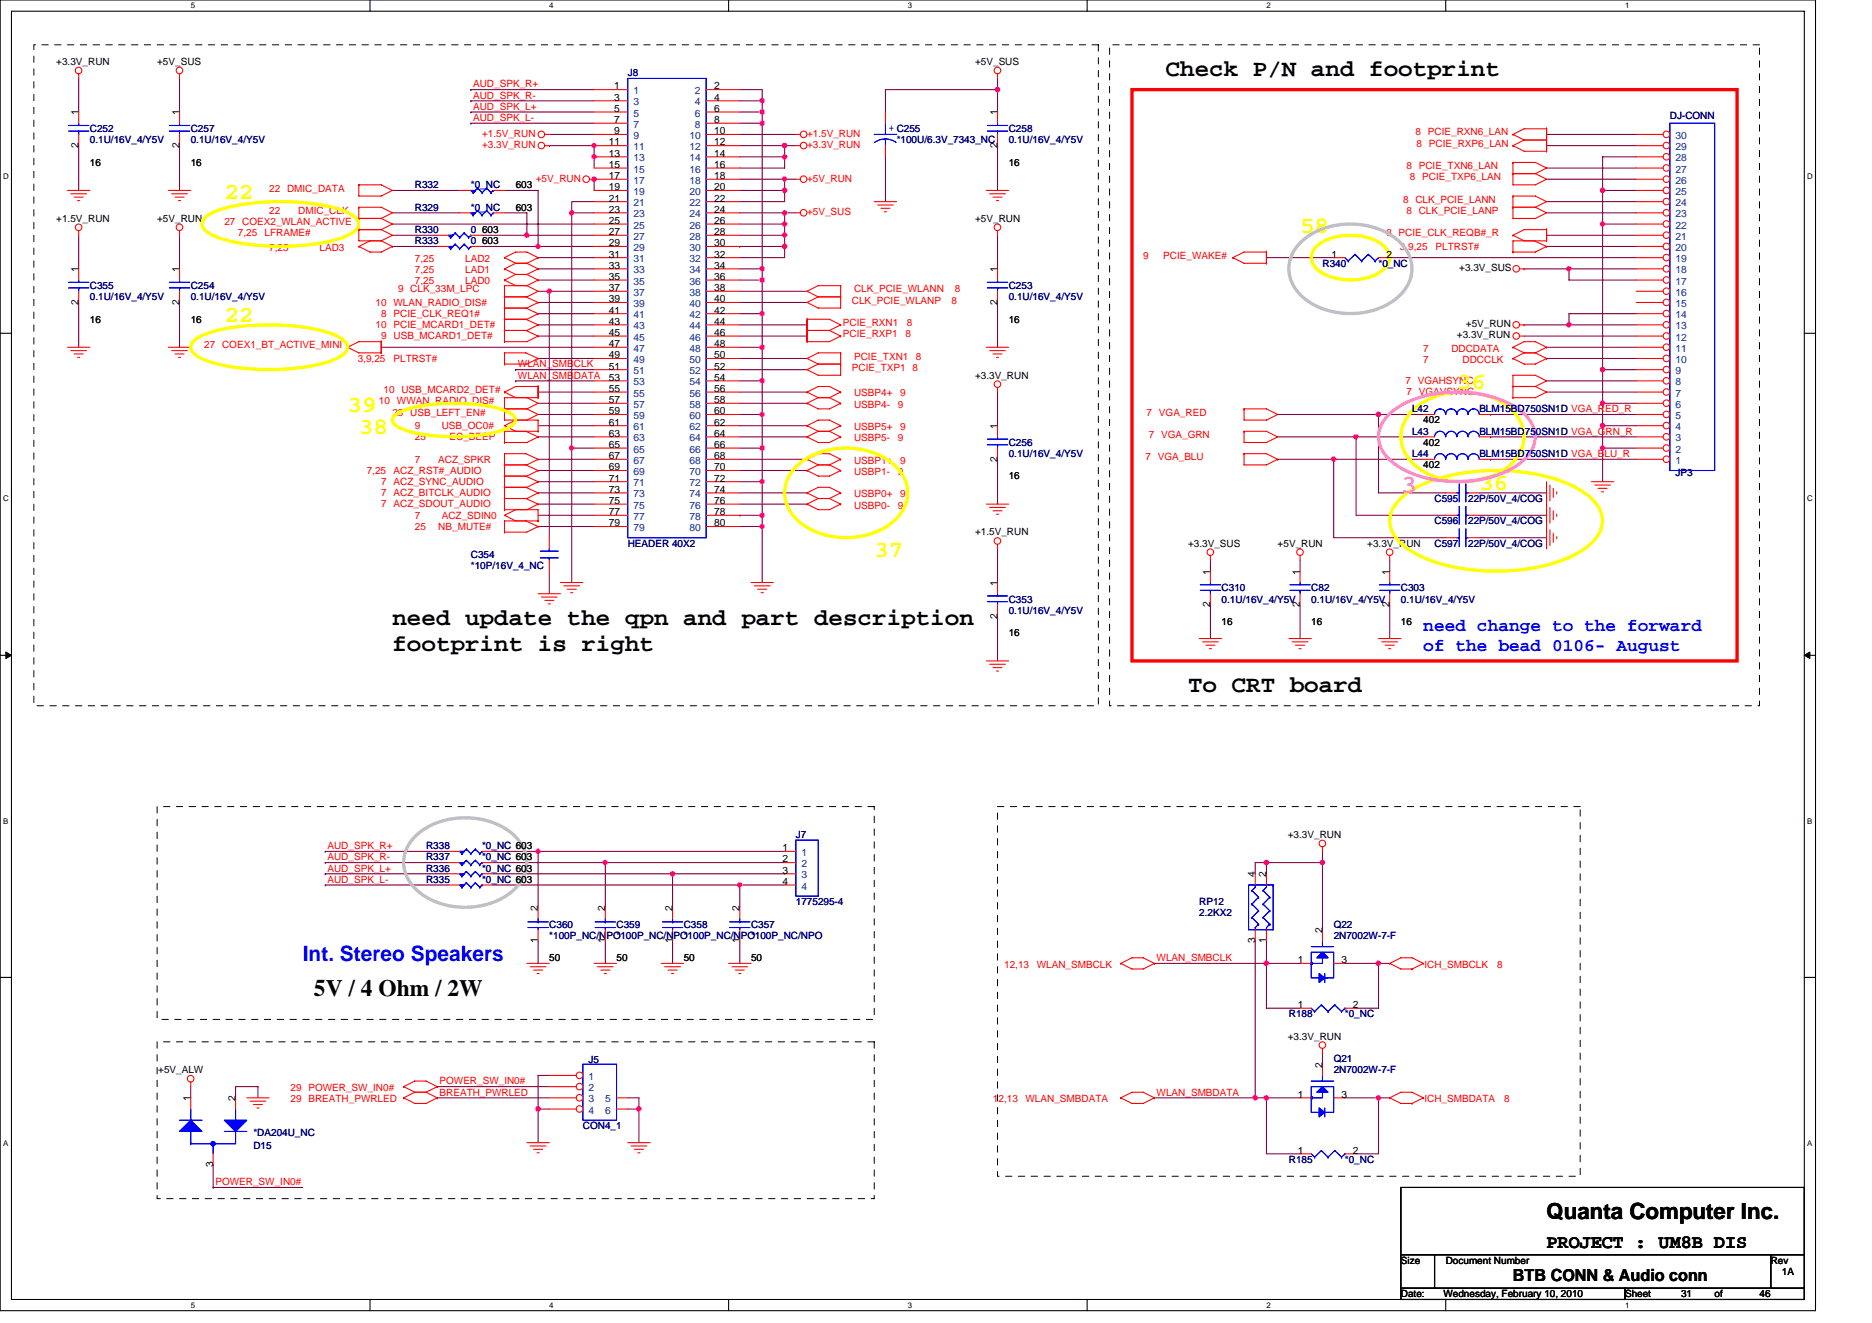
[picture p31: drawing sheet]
<svg xmlns="http://www.w3.org/2000/svg" width="297mm" height="210mm" viewBox="0 0 297 210" stroke-linecap="round" stroke-linejoin="round" font-family="sans-serif">
<defs><g id="words">
<text font-size="4.3" fill="#ff80ff" x="222.3" y="78.2">3</text>
<g font-size="3.7">
<text x="185" y="12">Check P/N and footprint</text>
<text x="62.3" y="99.1">need update the qpn and part description</text>
<text x="62.3" y="103.4">footprint is right</text>
<text x="188.5" y="109.8">To CRT board</text>
<text x="49.8" y="158.1">5V / 4 Ohm / 2W</text>
</g>
<g font-size="3.7" fill="#ff0">
<text x="35.6" y="31.6">22</text>
<text x="206.3" y="36.9">58</text>
<text x="35.6" y="51.1">22</text>
<text x="55.2" y="65.4">39</text>
<text x="231.2" y="61.8">36</text>
<text x="56.9" y="68.9">38</text>
<text x="234.7" y="77.8">36</text>
<text x="138.7" y="88.5">37</text>
</g>
<text font-size="3.5" x="245.4" y="193.5">Quanta Computer Inc.</text>
<text font-size="3.4" fill="#00f" x="48" y="152.5">Int. Stereo Speakers</text>
<text font-size="3" x="245.4" y="198.1">PROJECT : UM8B DIS</text>
<g font-size="2.8" fill="#00f">
<text x="225.8" y="100.1">need change to the forward</text>
<text x="225.8" y="103.3">of the bead 0106- August</text>
</g>
<text font-size="2.6" x="240.1" y="203.4">BTB CONN &amp; Audio conn</text>
<g font-size="1.6">
<text x="8.9" y="10.3">+3.3V_RUN</text>
<text x="24.9" y="10.3">+5V_SUS</text>
<text x="154.7" y="10.3">+5V_SUS</text>
<text x="97.5" y="14.2">1</text>
<text x="97.5" y="16">3</text>
<text x="97.5" y="17.8">5</text>
<text x="113.3" y="14.2">2</text>
<text x="113.3" y="16">4</text>
<text x="113.3" y="17.8">6</text>
<text x="12.5" y="23.5" transform="rotate(-90 12.5 23.5)">2</text>
<text x="12.5" y="18.3" transform="rotate(-90 12.5 18.3)">1</text>
<text x="28.5" y="23.5" transform="rotate(-90 28.5 23.5)">2</text>
<text x="28.5" y="18.3" transform="rotate(-90 28.5 18.3)">1</text>
<text x="96.6" y="23.1">11</text>
<text x="97.5" y="19.5">7</text>
<text x="97.5" y="21.3">9</text>
<text x="113.3" y="19.5">8</text>
<text x="113.3" y="21.3">10</text>
<text x="113.3" y="23.1">12</text>
<text x="158.3" y="23.5" transform="rotate(-90 158.3 23.5)">2</text>
<text x="158.3" y="18.3" transform="rotate(-90 158.3 18.3)">1</text>
<text x="14.3" y="26.3">16</text>
<text x="30.3" y="26.3">16</text>
<text x="81.8" y="29.9">603</text>
<text x="96.6" y="24.9">13</text>
<text x="96.6" y="26.6">15</text>
<text x="96.6" y="28.4">17</text>
<text x="113.3" y="24.9">14</text>
<text x="113.3" y="26.6">16</text>
<text x="113.3" y="28.4">18</text>
<text x="160.1" y="26.3">16</text>
<text x="8.9" y="35.2">+1.5V_RUN</text>
<text x="24.9" y="35.2">+5V_RUN</text>
<text x="81.8" y="33.4">603</text>
<text x="96.6" y="30.2">19</text>
<text x="96.6" y="32">21</text>
<text x="96.6" y="33.8">23</text>
<text x="96.6" y="35.5">25</text>
<text x="113.3" y="30.2">20</text>
<text x="113.3" y="32">22</text>
<text x="113.3" y="33.8">24</text>
<text x="113.3" y="35.5">26</text>
<text x="154.7" y="35.2">+5V_RUN</text>
<text x="76.5" y="37">603</text>
<text x="76.5" y="38.8">603</text>
<text x="96.6" y="37.3">27</text>
<text x="96.6" y="39.1">29</text>
<text x="96.6" y="40.9">31</text>
<text x="113.3" y="37.3">28</text>
<text x="113.3" y="39.1">30</text>
<text x="113.3" y="40.9">32</text>
<text x="211.3" y="40.9">1</text>
<text x="220" y="40.9">2</text>
<text x="12.5" y="43.2" transform="rotate(-90 12.5 43.2)">1</text>
<text x="28.5" y="43.2" transform="rotate(-90 28.5 43.2)">1</text>
<text x="96.6" y="42.7">33</text>
<text x="96.6" y="44.4">35</text>
<text x="96.6" y="46.2">37</text>
<text x="96.6" y="48">39</text>
<text x="113.3" y="42.7">34</text>
<text x="113.3" y="44.4">36</text>
<text x="113.3" y="46.2">38</text>
<text x="113.3" y="48">40</text>
<text x="158.3" y="43.2" transform="rotate(-90 158.3 43.2)">1</text>
<text x="231.5" y="43">+3.3V_SUS</text>
<text x="12.5" y="48.4" transform="rotate(-90 12.5 48.4)">2</text>
<text x="14.3" y="51.2">16</text>
<text x="28.5" y="48.4" transform="rotate(-90 28.5 48.4)">2</text>
<text x="30.3" y="51.2">16</text>
<text x="96.6" y="49.8">41</text>
<text x="96.6" y="51.5">43</text>
<text x="96.6" y="53.3">45</text>
<text x="113.3" y="49.8">42</text>
<text x="113.3" y="51.5">44</text>
<text x="113.3" y="53.3">46</text>
<text x="158.3" y="48.4" transform="rotate(-90 158.3 48.4)">2</text>
<text x="160.1" y="51.2">16</text>
<text x="231.2" y="53.7">+3.3V_RUN</text>
<text x="232.6" y="51.9">+5V_RUN</text>
<text x="96.6" y="55.1">47</text>
<text x="96.6" y="56.9">49</text>
<text x="96.6" y="58.7">51</text>
<text x="113.3" y="55.1">48</text>
<text x="113.3" y="56.9">50</text>
<text x="113.3" y="58.7">52</text>
<text x="96.6" y="60.4">53</text>
<text x="96.6" y="62.2">55</text>
<text x="96.6" y="64">57</text>
<text x="96.6" y="65.8">59</text>
<text x="113.3" y="60.4">54</text>
<text x="113.3" y="62.2">56</text>
<text x="113.3" y="64">58</text>
<text x="113.3" y="65.8">60</text>
<text x="154.7" y="60.1">+3.3V_RUN</text>
<text x="96.6" y="67.5">61</text>
<text x="96.6" y="69.3">63</text>
<text x="96.6" y="71.1">65</text>
<text x="113.3" y="67.5">62</text>
<text x="113.3" y="69.3">64</text>
<text x="113.3" y="71.1">66</text>
<text x="158.3" y="68.1" transform="rotate(-90 158.3 68.1)">1</text>
<text x="225.8" y="70.8">402</text>
<text x="225.8" y="67.2">402</text>
<text x="96.6" y="72.9">67</text>
<text x="96.6" y="74.7">69</text>
<text x="96.6" y="76.4">71</text>
<text x="113.3" y="72.9">68</text>
<text x="113.3" y="74.7">70</text>
<text x="113.3" y="76.4">72</text>
<text x="158.3" y="73.3" transform="rotate(-90 158.3 73.3)">2</text>
<text x="160.1" y="76.1">16</text>
<text x="225.8" y="74.3">402</text>
<text x="96.6" y="78.2">73</text>
<text x="96.6" y="80">75</text>
<text x="96.6" y="81.8">77</text>
<text x="96.6" y="83.5">79</text>
<text x="113.3" y="78.2">74</text>
<text x="113.3" y="80">76</text>
<text x="113.3" y="81.8">78</text>
<text x="113.3" y="83.5">80</text>
<text x="154.7" y="85">+1.5V_RUN</text>
<text x="188.5" y="86.8">+3.3V_SUS</text>
<text x="202.7" y="86.8">+5V_RUN</text>
<text x="217" y="86.8">+3.3V_RUN</text>
<text x="158.3" y="93" transform="rotate(-90 158.3 93)">1</text>
<text x="192" y="91.2" transform="rotate(-90 192 91.2)">1</text>
<text x="206.3" y="91.2" transform="rotate(-90 206.3 91.2)">1</text>
<text x="220.5" y="91.2" transform="rotate(-90 220.5 91.2)">1</text>
<text x="158.3" y="98.2" transform="rotate(-90 158.3 98.2)">2</text>
<text x="160.1" y="101">16</text>
<text x="192" y="96.4" transform="rotate(-90 192 96.4)">2</text>
<text x="193.8" y="99.2">16</text>
<text x="206.3" y="96.4" transform="rotate(-90 206.3 96.4)">2</text>
<text x="208.1" y="99.2">16</text>
<text x="220.5" y="96.4" transform="rotate(-90 220.5 96.4)">2</text>
<text x="222.3" y="99.2">16</text>
<text x="124.1" y="135.1">1</text>
<text x="124.1" y="136.9">2</text>
<text x="204.3" y="133">+3.3V_RUN</text>
<text x="124.1" y="138.7">3</text>
<text x="124.1" y="140.4">4</text>
<text x="199.2" y="139.2" transform="rotate(-90 199.2 139.2)">4</text>
<text x="200.9" y="139.2" transform="rotate(-90 200.9 139.2)">2</text>
<text x="85.4" y="149.7" transform="rotate(-90 85.4 149.7)">1</text>
<text x="85.4" y="144.5" transform="rotate(-90 85.4 144.5)">2</text>
<text x="96" y="149.7" transform="rotate(-90 96 149.7)">1</text>
<text x="96" y="144.5" transform="rotate(-90 96 144.5)">2</text>
<text x="106.7" y="149.7" transform="rotate(-90 106.7 149.7)">1</text>
<text x="106.7" y="144.5" transform="rotate(-90 106.7 144.5)">2</text>
<text x="117.4" y="149.7" transform="rotate(-90 117.4 149.7)">1</text>
<text x="117.4" y="144.5" transform="rotate(-90 117.4 144.5)">2</text>
<text x="199.2" y="149.7" transform="rotate(-90 199.2 149.7)">3</text>
<text x="200.9" y="149.7" transform="rotate(-90 200.9 149.7)">1</text>
<text x="209.8" y="148.1" transform="rotate(-90 209.8 148.1)">2</text>
<text x="87.2" y="152.5">50</text>
<text x="97.8" y="152.5">50</text>
<text x="108.5" y="152.5">50</text>
<text x="119.2" y="152.5">50</text>
<text x="205.9" y="152.9">1</text>
<text x="212.9" y="152.9">3</text>
<text x="205.9" y="160">1</text>
<text x="214.6" y="160">2</text>
<text x="204.3" y="165">+3.3V_RUN</text>
<text x="25.1" y="170.3">+5V_ALW</text>
<text x="209.8" y="169.4" transform="rotate(-90 209.8 169.4)">2</text>
<text x="30.2" y="174.8" transform="rotate(-90 30.2 174.8)">1</text>
<text x="37.4" y="174.8" transform="rotate(-90 37.4 174.8)">2</text>
<text x="205.9" y="174.2">1</text>
<text x="212.9" y="174.2">3</text>
<text x="33.8" y="185.3" transform="rotate(-90 33.8 185.3)">3</text>
<text x="205.9" y="183.1">1</text>
<text x="214.6" y="183.1">2</text>
<text x="222.3" y="200.6">Size</text>
<text x="229.4" y="200.6">Document Number</text>
<text x="281" y="200.6">Rev</text>
<text x="282.7" y="202.3">1A</text>
<text x="222.3" y="205.9">Date:</text>
<text x="229" y="205.9">Wednesday, February 10, 2010</text>
<text x="257.8" y="205.9">Sheet</text>
<text x="266.7" y="205.9">31</text>
<text x="272.1" y="205.9">of</text>
<text x="279.2" y="205.9">46</text>
</g>
<g font-size="1.6" fill="#f00">
<text x="75.1" y="13.9">AUD_SPK_R+</text>
<text x="75.1" y="15.6">AUD_SPK_R-</text>
<text x="75.1" y="17.4">AUD_SPK_L+</text>
<text x="75.1" y="19.2">AUD_SPK_L-</text>
<text x="76.5" y="21.7">+1.5V_RUN</text>
<text x="76.5" y="23.5">+3.3V_RUN</text>
<text x="128.1" y="21.7">+1.5V_RUN</text>
<text x="128.1" y="23.5">+3.3V_RUN</text>
<text x="224.6" y="21.5">8 PCIE_RXN6_LAN</text>
<text x="224.8" y="23.3">8 PCIE_RXP6_LAN</text>
<text x="85" y="28.8">+5V_RUN</text>
<text x="128.1" y="28.8">+5V_RUN</text>
<text x="223.2" y="26.8">8 PCIE_TXN6_LAN</text>
<text x="223.7" y="28.6">8 PCIE_TXP6_LAN</text>
<text x="35.6" y="35.7">27 COEX2_WLAN_ACTIVE</text>
<text x="42.7" y="34">22</text>
<text x="42.7" y="30.4">22 DMIC_DATA</text>
<text x="47.3" y="34">DMIC_CLK</text>
<text x="128.1" y="34.1">+5V_SUS</text>
<text x="222.6" y="32.2">8 CLK_PCIE_LANN</text>
<text x="223.2" y="34">8 CLK_PCIE_LANP</text>
<text x="37.7" y="37.5">7,25</text>
<text x="42" y="37.5">LFRAME#</text>
<text x="42.7" y="39.8">7,25</text>
<text x="50.7" y="39.8">LAD3</text>
<text x="65.8" y="41.6">7,25</text>
<text x="73.8" y="41.6">LAD2</text>
<text x="181.4" y="41.1">9</text>
<text x="184.6" y="41.1">PCIE_WAKE#</text>
<text x="220" y="37.5">8 PCIE_CLK_REQB#_R</text>
<text x="222.1" y="39.6">3,9,25</text>
<text x="227.8" y="39.6">PLTRST#</text>
<text x="63.2" y="46.4">9 CLK_33M_LPC</text>
<text x="65.8" y="43.4">7,25</text>
<text x="65.8" y="45.1">7,25</text>
<text x="73.8" y="43.4">LAD1</text>
<text x="73.8" y="45.1">LAD0</text>
<text x="135.5" y="46.4">CLK_PCIE_WLANN</text>
<text x="151.5" y="46.4">8</text>
<text x="59.6" y="48.5">10 WLAN_RADIO_DIS#</text>
<text x="59.6" y="52.1">10 PCIE_MCARD1_DET#</text>
<text x="60.5" y="50.3">8 PCIE_CLK_REQ1#</text>
<text x="60.5" y="53.9">9 USB_MCARD1_DET#</text>
<text x="133.7" y="51.7">PCIE_RXN1</text>
<text x="133.7" y="53.5">PCIE_RXP1</text>
<text x="135.2" y="48.2">CLK_PCIE_WLANP</text>
<text x="143.7" y="53.5">8</text>
<text x="143.9" y="51.7">8</text>
<text x="151" y="48.2">8</text>
<text x="32.4" y="55.3">27 COEX1_BT_ACTIVE_MINI</text>
<text x="56.8" y="57.4">3,9,25</text>
<text x="62.4" y="57.4">PLTRST#</text>
<text x="82.2" y="58.3">WLAN_SMBCLK</text>
<text x="135.2" y="58.8">PCIE_TXP1 8</text>
<text x="135.5" y="57.1">PCIE_TXN1</text>
<text x="145.3" y="57.1">8</text>
<text x="225.8" y="55.8">7</text>
<text x="225.8" y="57.6">7</text>
<text x="230.3" y="55.8">DDCDATA</text>
<text x="232.1" y="57.6">DDCCLK</text>
<text x="60.1" y="64.2">10 WWAN_RADIO_DIS#</text>
<text x="60.9" y="62.4">10 USB_MCARD2_DET#</text>
<text x="62.3" y="66">25 USB_LEFT_EN#</text>
<text x="82.2" y="60.1">WLAN_SMBDATA</text>
<text x="135.5" y="62.9">USBP4+</text>
<text x="135.5" y="64.7">USBP4-</text>
<text x="142.4" y="64.7">9</text>
<text x="142.8" y="62.9">9</text>
<text x="181.9" y="66">7 VGA_RED</text>
<text x="223" y="61">7 VGAHSYNC</text>
<text x="223.2" y="62.8">7 VGAVSYNC</text>
<text x="65.8" y="68.1">9</text>
<text x="65.8" y="69.9">25</text>
<text x="70.1" y="68.1">USB_OC0#</text>
<text x="71.3" y="69.9">EC_BEEP</text>
<text x="135.5" y="68.3">USBP5+</text>
<text x="135.5" y="70">USBP5-</text>
<text x="142.4" y="70">9</text>
<text x="142.8" y="68.3">9</text>
<text x="182.3" y="69.5">7 VGA_GRN</text>
<text x="58.2" y="75.2">7,25</text>
<text x="60.5" y="77">7 ACZ_SYNC_AUDIO</text>
<text x="62.4" y="75.2">ACZ_RST#_AUDIO</text>
<text x="65.8" y="73.4">7</text>
<text x="69.6" y="73.4">ACZ_SPKR</text>
<text x="135.5" y="73.6">USBP1+</text>
<text x="135.5" y="75.4">USBP1-</text>
<text x="142.4" y="75.4">9</text>
<text x="142.8" y="73.6">9</text>
<text x="181.8" y="73.1">7 VGA_BLU</text>
<text x="60.5" y="78.8">7 ACZ_BITCLK_AUDIO</text>
<text x="60.5" y="80.5">7 ACZ_SDOUT_AUDIO</text>
<text x="65.8" y="82.3">7</text>
<text x="70.1" y="82.3">ACZ_SDIN0</text>
<text x="135.5" y="78.9">USBP0+</text>
<text x="135.5" y="80.7">USBP0-</text>
<text x="142.4" y="80.7">9</text>
<text x="142.8" y="78.9">9</text>
<text x="65.8" y="84.1">25</text>
<text x="69.6" y="84.1">NB_MUTE#</text>
<text x="52" y="136.5">AUD_SPK_R-</text>
<text x="52" y="134.8">AUD_SPK_R+</text>
<text x="52" y="140.1">AUD_SPK_L-</text>
<text x="52" y="138.3">AUD_SPK_L+</text>
<text x="159.3" y="153.6">12,13</text>
<text x="164.5" y="153.6">WLAN_SMBCLK</text>
<text x="183.5" y="152.5">WLAN_SMBCLK</text>
<text x="226" y="153.6">ICH_SMBCLK</text>
<text x="237.6" y="153.6">8</text>
<text x="46.1" y="173.2">29 POWER_SW_IN0#</text>
<text x="69.7" y="172.1">POWER_SW_IN0#</text>
<text x="69.7" y="173.9">BREATH_PWRLED</text>
<text x="183.5" y="173.9">WLAN_SMBDATA</text>
<text x="46.1" y="174.9">29 BREATH_PWRLED</text>
<text x="157.6" y="174.9">12,13</text>
<text x="162.7" y="174.9">WLAN_SMBDATA</text>
<text x="226" y="174.9">ICH_SMBDATA</text>
<text x="238.7" y="174.9">8</text>
<text x="34.2" y="188.1">POWER_SW_IN0#</text>
</g>
<g font-size="1.6" fill="#000080">
<text x="99.6" y="12.1">J8</text>
<text x="14.3" y="21">C252</text>
<text x="14.3" y="22.8">0.1U/16V_4/Y5V</text>
<text x="30.3" y="21">C257</text>
<text x="30.3" y="22.8">0.1U/16V_4/Y5V</text>
<text x="142.3" y="22.8">*100U/6.3V_7343_NC</text>
<text x="160.1" y="21">C258</text>
<text x="160.1" y="22.8">0.1U/16V_4/Y5V</text>
<text x="265" y="18.8">DJ-CONN</text>
<text x="65.8" y="29.9">R332</text>
<text x="74.7" y="29.9">*0_NC</text>
<text x="65.8" y="33.4">R329</text>
<text x="74.7" y="33.4">*0_NC</text>
<text x="65.8" y="37">R330</text>
<text x="65.8" y="38.8">R333</text>
<text x="74.7" y="37">0</text>
<text x="74.7" y="38.8">0</text>
<text x="14.3" y="45.9">C355</text>
<text x="14.3" y="47.6">0.1U/16V_4/Y5V</text>
<text x="30.3" y="45.9">C254</text>
<text x="30.3" y="47.6">0.1U/16V_4/Y5V</text>
<text x="160.1" y="45.9">C253</text>
<text x="160.1" y="47.6">0.1U/16V_4/Y5V</text>
<text x="209.8" y="42.3">R340</text>
<text x="218.7" y="42.3">*0_NC</text>
<text x="224.1" y="65.4">L42</text>
<text x="234.7" y="65.4">BLM15BD750SN1D VGA_RED_R</text>
<text x="160.1" y="70.8">C256</text>
<text x="224.1" y="69">L43</text>
<text x="234.7" y="69">BLM15BD750SN1D VGA_GRN_R</text>
<text x="160.1" y="72.5">0.1U/16V_4/Y5V</text>
<text x="224.1" y="72.5">L44</text>
<text x="234.7" y="72.5">BLM15BD750SN1D VGA_BLU_R</text>
<text x="265.8" y="75.6">JP3</text>
<text x="227.6" y="83.2">C596</text>
<text x="227.6" y="79.7">C595</text>
<text x="233" y="83.2">22P/50V_4/COG</text>
<text x="233" y="79.7">22P/50V_4/COG</text>
<text x="74.7" y="88.5">C354</text>
<text x="99.6" y="86.8">HEADER 40X2</text>
<text x="227.6" y="86.8">C597</text>
<text x="233" y="86.8">22P/50V_4/COG</text>
<text x="74.7" y="90.3">*10P/16V_4_NC</text>
<text x="160.1" y="95.7">C353</text>
<text x="193.8" y="93.9">C310</text>
<text x="193.8" y="95.7">0.1U/16V_4/Y5V</text>
<text x="208.1" y="93.9">C82</text>
<text x="208.1" y="95.7">0.1U/16V_4/Y5V</text>
<text x="222.3" y="93.9">C303</text>
<text x="222.3" y="95.7">0.1U/16V_4/Y5V</text>
<text x="160.1" y="97.4">0.1U/16V_4/Y5V</text>
<text x="67.6" y="134.8">R338</text>
<text x="67.6" y="136.5">R337</text>
<text x="76.5" y="134.8">*0_NC 603</text>
<text x="76.5" y="136.5">*0_NC 603</text>
<text x="126.3" y="133">J7</text>
<text x="67.6" y="140.1">R335</text>
<text x="67.6" y="138.3">R336</text>
<text x="76.5" y="140.1">*0_NC 603</text>
<text x="76.5" y="138.3">*0_NC 603</text>
<text x="126.3" y="143.7">1775295-4</text>
<text x="190.3" y="143.7">RP12</text>
<text x="87.2" y="147.2">C360</text>
<text x="87.2" y="149">*100P_NC/NPO*100P_NC/NPO*100P_NC/NPO*100P_NC/NPO</text>
<text x="97.8" y="147.2">C359</text>
<text x="108.5" y="147.2">C358</text>
<text x="119.2" y="147.2">C357</text>
<text x="190.3" y="145.4">2.2KX2</text>
<text x="211.6" y="147.2">Q22</text>
<text x="211.6" y="149">2N7002W-7-F</text>
<text x="204.5" y="161.4">R188</text>
<text x="213.4" y="161.4">*0_NC</text>
<text x="93.4" y="168.7">J5</text>
<text x="211.6" y="168.6">Q21</text>
<text x="211.6" y="170.3">2N7002W-7-F</text>
<text x="92.5" y="179.2">CON4_1</text>
<text x="40.2" y="182.4">D15</text>
<text x="40.2" y="180.3">*DA204U_NC</text>
<text x="204.5" y="184.6">R185</text>
<text x="213.4" y="184.6">*0_NC</text>
</g>
<g font-size="1.6" fill="#004080">
<text x="100.5" y="14.9">1</text>
<text x="100.5" y="16.7">3</text>
<text x="110.3" y="14.9">2</text>
<text x="110.3" y="16.7">4</text>
<text x="100.5" y="18.5">5</text>
<text x="100.5" y="20.3">7</text>
<text x="100.5" y="22.1">9</text>
<text x="100.5" y="23.8">11</text>
<text x="109.4" y="22.1">10</text>
<text x="109.4" y="23.8">12</text>
<text x="110.3" y="18.5">6</text>
<text x="110.3" y="20.3">8</text>
<text x="265.8" y="23.8">29</text>
<text x="265.8" y="22.1">30</text>
<text x="100.5" y="25.6">13</text>
<text x="100.5" y="27.4">15</text>
<text x="100.5" y="29.2">17</text>
<text x="109.4" y="25.6">14</text>
<text x="109.4" y="27.4">16</text>
<text x="109.4" y="29.2">18</text>
<text x="265.8" y="29.2">26</text>
<text x="265.8" y="27.4">27</text>
<text x="265.8" y="25.6">28</text>
<text x="100.5" y="30.9">19</text>
<text x="100.5" y="32.7">21</text>
<text x="100.5" y="34.5">23</text>
<text x="109.4" y="30.9">20</text>
<text x="109.4" y="32.7">22</text>
<text x="109.4" y="34.5">24</text>
<text x="265.8" y="34.5">23</text>
<text x="265.8" y="32.7">24</text>
<text x="265.8" y="30.9">25</text>
<text x="100.5" y="36.3">25</text>
<text x="100.5" y="38.1">27</text>
<text x="100.5" y="39.8">29</text>
<text x="100.5" y="41.6">31</text>
<text x="109.4" y="36.3">26</text>
<text x="109.4" y="38.1">28</text>
<text x="109.4" y="39.8">30</text>
<text x="109.4" y="41.6">32</text>
<text x="265.8" y="41.6">19</text>
<text x="265.8" y="39.8">20</text>
<text x="265.8" y="38.1">21</text>
<text x="265.8" y="36.3">22</text>
<text x="100.5" y="43.4">33</text>
<text x="100.5" y="45.2">35</text>
<text x="100.5" y="46.9">37</text>
<text x="109.4" y="43.4">34</text>
<text x="109.4" y="45.2">36</text>
<text x="109.4" y="46.9">38</text>
<text x="265.8" y="46.9">16</text>
<text x="265.8" y="45.2">17</text>
<text x="265.8" y="43.4">18</text>
<text x="100.5" y="48.7">39</text>
<text x="100.5" y="50.5">41</text>
<text x="100.5" y="52.3">43</text>
<text x="109.4" y="48.7">40</text>
<text x="109.4" y="50.5">42</text>
<text x="109.4" y="52.3">44</text>
<text x="265.8" y="52.3">13</text>
<text x="265.8" y="50.5">14</text>
<text x="265.8" y="48.7">15</text>
<text x="100.5" y="54.1">45</text>
<text x="100.5" y="55.8">47</text>
<text x="100.5" y="57.6">49</text>
<text x="100.5" y="59.4">51</text>
<text x="109.4" y="54.1">46</text>
<text x="109.4" y="55.8">48</text>
<text x="109.4" y="57.6">50</text>
<text x="109.4" y="59.4">52</text>
<text x="265.8" y="59.4">9</text>
<text x="265.8" y="57.6">10</text>
<text x="265.8" y="55.8">11</text>
<text x="265.8" y="54.1">12</text>
<text x="100.5" y="61.2">53</text>
<text x="100.5" y="62.9">55</text>
<text x="100.5" y="64.7">57</text>
<text x="109.4" y="61.2">54</text>
<text x="109.4" y="62.9">56</text>
<text x="109.4" y="64.7">58</text>
<text x="265.8" y="64.7">6</text>
<text x="265.8" y="62.9">7</text>
<text x="265.8" y="61.2">8</text>
<text x="100.5" y="66.5">59</text>
<text x="100.5" y="68.3">61</text>
<text x="100.5" y="70.1">63</text>
<text x="100.5" y="71.8">65</text>
<text x="109.4" y="66.5">60</text>
<text x="109.4" y="68.3">62</text>
<text x="109.4" y="70.1">64</text>
<text x="109.4" y="71.8">66</text>
<text x="265.8" y="71.8">2</text>
<text x="265.8" y="70.1">3</text>
<text x="265.8" y="68.3">4</text>
<text x="265.8" y="66.5">5</text>
<text x="100.5" y="73.6">67</text>
<text x="100.5" y="75.4">69</text>
<text x="100.5" y="77.2">71</text>
<text x="109.4" y="73.6">68</text>
<text x="109.4" y="75.4">70</text>
<text x="109.4" y="77.2">72</text>
<text x="265.8" y="73.6">1</text>
<text x="100.5" y="79">73</text>
<text x="100.5" y="80.7">75</text>
<text x="100.5" y="82.5">77</text>
<text x="109.4" y="79">74</text>
<text x="109.4" y="80.7">76</text>
<text x="109.4" y="82.5">78</text>
<text x="100.5" y="84.3">79</text>
<text x="109.4" y="84.3">80</text>
<text x="127.2" y="135.8">1</text>
<text x="127.2" y="137.6">2</text>
<text x="127.2" y="139.4">3</text>
<text x="127.2" y="141.2">4</text>
<text x="93.4" y="171.4">1</text>
<text x="93.4" y="173.2">2</text>
<text x="93.4" y="175">3</text>
<text x="93.4" y="176.7">4</text>
<text x="96.1" y="175">5</text>
<text x="96.1" y="176.7">6</text>
</g>
<text font-size="1.6" fill="#00f" x="141" y="20.8">+ C255</text>
<g font-size="1.3">
<text x="30.3" y="1.3">5</text>
<text x="87.2" y="1.3">4</text>
<text x="144.1" y="1.3">3</text>
<text x="201" y="1.3">2</text>
<text x="257.8" y="1.3">1</text>
<text x=".5" y="28.5">D</text>
<text x="286.7" y="28.5">D</text>
<text x=".5" y="79.6">C</text>
<text x="286.7" y="79.6">C</text>
<text x=".5" y="130.7">B</text>
<text x="286.7" y="130.7">B</text>
<text x=".5" y="181.8">A</text>
<text x="286.7" y="181.8">A</text>
<text x="30.3" y="207.6">5</text>
<text x="87.2" y="207.6">4</text>
<text x="144.1" y="207.6">3</text>
<text x="201" y="207.6">2</text>
<text x="257.8" y="207.6">1</text>
</g>
</g></defs>
<path d="M0 0h288.1v208h-288.1zM1.8 1.8h284.5v204.4h-284.5z" fill="none" stroke="#000" stroke-width=".17"/>
<g fill="#fff">
<path d="M30.3 .2h.7v1.4h-.7z"/>
<path d="M30.3 206.4h.7v1.5h-.7z"/>
</g>
<path d="M58.7 0v1.8M58.7 206.2v1.8" fill="none" stroke="#000" stroke-width=".17"/>
<g fill="#fff">
<path d="M87.2 .2h.7v1.4h-.7z"/>
<path d="M87.2 206.4h.7v1.5h-.7z"/>
</g>
<path d="M115.6 0v1.8M115.6 206.2v1.8" fill="none" stroke="#000" stroke-width=".17"/>
<g fill="#fff">
<path d="M144.1 .2h.7v1.4h-.7z"/>
<path d="M144.1 206.4h.7v1.5h-.7z"/>
</g>
<path d="M172.5 0v1.8M172.5 206.2v1.8" fill="none" stroke="#000" stroke-width=".17"/>
<g fill="#fff">
<path d="M201 .2h.7v1.4h-.7z"/>
<path d="M201 206.4h.7v1.5h-.7z"/>
</g>
<path d="M229.4 0v1.8M229.4 206.2v1.8" fill="none" stroke="#000" stroke-width=".17"/>
<g fill="#fff">
<path d="M257.8 .2h.7v1.4h-.7z"/>
<path d="M257.8 206.4h.7v1.5h-.7z"/>
<path d="M.5 27.3h.9v1.4h-.9z"/>
<path d="M286.7 27.3h1v1.4h-1z"/>
<path d="M.5 78.4h.9v1.5h-.9z"/>
<path d="M286.7 78.4h1v1.5h-1z"/>
</g>
<path d="M0 52.9h1.8M286.3 52.9h1.8" fill="none" stroke="#000" stroke-width=".17"/>
<g fill="#fff">
<path d="M.5 129.6h.8v1.4h-.8z"/>
<path d="M286.7 129.6h.9v1.4h-.9z"/>
</g>
<path d="M0 104h1.8M286.3 104h1.8" fill="none" stroke="#000" stroke-width=".17"/>
<path d="M.9 103.5l.9 .5-.9 .5zM286.3 104l.9-.5v1z" fill="#000" stroke="#000" stroke-width=".16"/>
<g fill="#fff">
<path d="M.5 180.7h.8v1.4h-.8z"/>
<path d="M286.7 180.7h.9v1.4h-.9z"/>
</g>
<path d="M0 155.1h1.8M286.3 155.1h1.8M222.3 188.5h64v10.6h-64zM222.3 199.1h5.3v5.4h-5.3zM227.6 199.1h53.4v5.4h-53.4zM281 199.1h5.3v5.4h-5.3zM222.3 204.5h35.5v1.7h-35.5zM257.8 204.5h28.5v1.7h-28.5z" fill="none" stroke="#000" stroke-width=".17"/>
<g fill="none" stroke="#800040" stroke-width=".17">
<path d="M12.5 12.4v5.4M28.5 12.4v5.4M74.7 14.2h.1M74.7 16h.1M74.7 19.6h.1M74.7 17.8h.1M74.7 14.2h19.6M74.7 16h19.6M74.7 19.6h19.6M74.7 17.8h19.6M117.4 19.6h3.5M117.4 17.8h3.5"/>
<path d="M117.4 16h3.5M117.4 14.2h3.5v5.4M120.9 16h.1M120.9 17.8h.1M120.9 19.6h.1M120.9 19.6v23.1M140.5 14.2h.1M140.5 14.2v3.6M140.5 14.2h17.8M158.3 14.2v3.6M158.3 12.4v1.8M12.5 23.1v7.1"/>
<path d="M12.5 37.3v5.4M28.5 37.3v5.4M28.5 23.1v7.1M62.3 37.3h7.1M62.3 39.1h7.1M62.3 30.2h10.6M62.3 33.8h10.6M62.3 35.6h32M76.5 37.3h7.1M80 33.8h3.6v3.5M80 30.2h5.4v8.9h-8.9M83.6 37.3h.1"/>
<path d="M83.6 37.3h10.7M85.4 39.1h.1M85.4 39.1h8.9M87.2 21.3h7.1M87.2 23.1h.1M87.2 23.1h7.1v1.8M90.7 33.8h.1M90.7 33.8v37.3M90.7 33.8h3.6M94.3 24.9h.1M94.3 28.4h.1M94.3 32h-3.6v1.8"/>
<path d="M94.3 24.9v1.8M94.3 28.4v1.8M117.4 28.4h7.1M117.4 30.2h7.1M117.4 21.3h8.9M117.4 24.9h7.1M117.4 23.1h7.1M117.4 39.1h.1M117.4 37.3h7.1M117.4 33.8h7.1v1.8M117.4 35.6h7.1M117.4 39.1h7.1"/>
<path d="M124.5 28.4h.1M124.5 28.4h1.8M124.5 23.1v3.6h-7.1M124.5 23.1h1.8M124.5 24.9h.1M124.5 23.1h.1M124.5 35.6v5.3h-7.1M124.5 35.6h.1M124.5 33.8h.1M124.5 30.2v1.8h-7.1M124.5 28.4v1.8M124.5 33.8h1.8"/>
<path d="M140.5 24.9v7.1M158.3 23.1v7.1M158.3 37.3v5.4M245.4 21.3h14.2M245.4 23.1h14.2M245.4 26.7h14.2M245.4 37.3h14.2M245.4 32h14.2M245.4 28.4h14.2M245.4 33.8h14.2M245.4 39.1h14.2M254.3 30.2h5.3"/>
<path d="M254.3 30.2h.1M254.3 35.6h5.3M254.3 35.6h.1M254.3 30.2v46.3M259.6 24.9h-5.3v5.3M12.5 48v7.1M28.5 48v7.1M60.5 55.1h33.8M81.8 58.7h.1M81.8 58.7h12.5M85.4 40.9h8.9M85.4 56.9h8.9"/>
<path d="M85.4 49.8h8.9M85.4 48h8.9M85.4 42.7h8.9M85.4 44.4h8.9M85.4 51.6h8.9M85.4 53.3h8.9M85.4 46.2h1.8M87.2 46.2h7.1M87.2 46.2h.1M87.2 46.2v39.1M117.4 46.2h10.7M117.4 51.6h10.7"/>
<path d="M117.4 48h10.7M117.4 58.7h10.7M117.4 56.9h10.7M117.4 53.3h10.7M117.4 55.1h3.5M117.4 49.8h3.5M117.4 42.7h3.5M120.9 42.7v1.7h-3.5M120.9 42.7h.1M120.9 49.8h.1M120.9 55.1h.1M120.9 44.4h.1"/>
<path d="M120.9 44.4v37.4M158.3 48v7.1M201 40.9h10.6M220.5 40.9h39.1M241.8 53.3h17.8M241.8 42.7h7.2M241.8 51.6h7.2M245.4 55.1h14.2M245.4 56.9h14.2M249 51.6h.1M249 42.7h.1M249 42.7v1.7h10.6"/>
<path d="M249 51.6h10.6M249 42.7h10.6M254.3 58.7h5.3M254.3 58.7h.1M259.6 49.8h-10.6v1.8M81.8 60.5h.1M81.8 60.5h12.5M85.4 65.8h8.9M85.4 64h8.9M85.4 69.3h8.9M85.4 67.6h8.9M85.4 62.2h8.9"/>
<path d="M85.4 72.9h8.9M85.4 74.7h8.9M85.4 76.5h8.9M85.4 78.2h8.9M90.7 71.1h.1M90.7 71.1h3.6M90.7 71.1v21.4M117.4 78.2h10.7M117.4 69.3h10.7M117.4 67.6h10.7M117.4 74.7h10.7M117.4 72.9h10.7"/>
<path d="M117.4 62.2h10.7M117.4 64h10.7M117.4 60.5h3.5M117.4 65.8h3.5M117.4 71.1h3.5M117.4 76.5h3.5M120.9 76.5h.1M120.9 60.5h.1M120.9 65.8h.1M120.9 71.1h.1M158.3 62.2v5.4M158.3 72.9v7.1"/>
<path d="M202.7 65.8h16v12.4h10.7M202.7 72.9h8.9v12.4h17.8M202.7 69.3h12.5v12.5h14.2M202.7 72.9h.1M211.6 72.9h.1M211.6 72.9h14.2M215.2 69.3h.1M215.2 69.3h10.6M218.7 65.8h.1M218.7 65.8h7.1M234.7 78.2h10.7M236.5 72.9h.1"/>
<path d="M236.5 69.3h.1M236.5 65.8h.1M236.5 72.9h23.1M236.5 69.3h23.1M236.5 65.8h23.1M245.4 60.5h14.2M245.4 62.2h14.2M254.3 64h5.3M254.3 64h.1M254.3 67.6h5.3M254.3 71.1h.1M254.3 71.1h5.3"/>
<path d="M254.3 67.6h.1M85.4 80h8.9M85.4 81.8h8.9M85.4 83.6h8.9M87.2 90.7v3.5M117.4 81.8h.1M117.4 83.6h3.5M117.4 80h10.7M117.4 81.8h3.5M120.9 81.8v1.8M120.9 83.6h.1M120.9 83.6v8.9"/>
<path d="M158.3 87.1v5.4M158.3 97.8v7.1M192.1 88.9v1.8M192.1 96v5.3M206.3 88.9v1.8M206.3 96v5.3M220.5 88.9v1.8M220.5 96v5.3M234.7 85.3h10.7M234.7 81.8h10.7M51.6 136.9h.1M51.6 135.1h.1"/>
<path d="M51.6 138.7h.1M51.6 136.9h19.6M51.6 135.1h19.6M51.6 138.7h19.6M78.3 138.7h28.4M78.3 136.9h17.8M78.3 135.1h7.1M85.4 135.1v8.9M85.4 135.1h.1M85.4 135.1h39.1M96.1 136.9v7.1M96.1 136.9h.1"/>
<path d="M96.1 136.9h28.4M106.7 138.7h.1M106.7 138.7h17.8M106.7 138.7v5.3M201 136.9h-1.8v1.8M201 136.9h.1M201 136.9v1.8M201 136.9h8.8M209.8 136.9h.1M209.8 135.1v1.8M209.8 136.9v10.7M51.6 140.5h.1"/>
<path d="M51.6 140.5h19.6M78.3 140.5h39.1M85.4 149.4v3.5M96.1 149.4v3.5M106.7 149.4v3.5M117.4 140.5v3.5M117.4 140.5h.1M117.4 149.4v3.5M117.4 140.5h7.1M183.2 152.9h.1M183.2 152.9h23.1M199.2 149.4v24.8"/>
<path d="M201 152.9h.1M201 152.9v7.1h5.3M201 149.4v3.5M213.4 152.9h5.3M218.7 152.9h1.8M218.7 152.9v7.1h-3.5M218.7 152.9h.1M30.3 172.5v1.7M37.4 174.2v-1.7h3.5v1.7M69.4 172.5h.1M69.4 174.2h.1M69.4 174.2h17.8"/>
<path d="M69.4 172.5h17.8M85.4 176h.1M85.4 176h1.8M85.4 176v5.4M87.2 170.7h-1.8v5.3M99.6 174.2h1.8v1.8M99.6 176h1.8M101.4 176h.1M101.4 176v5.4M183.2 174.2h.1M183.2 174.2h16M199.2 174.2h1.8"/>
<path d="M201 174.2v8.9h5.3M201 174.2h.1M201 174.2h5.3M209.8 167.1v1.8M213.4 174.2h5.3M218.7 174.2v8.9h-3.5M218.7 174.2h.1M218.7 174.2h1.8M33.8 184.9v3.6M33.8 188.5h.1M33.8 188.5h14.2"/>
</g>
<g fill="#f0f" stroke="#f0f" stroke-width=".17">
<circle cx="200.9" cy="174.2" r=".35"/>
<circle cx="209.8" cy="136.9" r=".35"/>
<circle cx="200.9" cy="152.9" r=".35"/>
<circle cx="200.9" cy="136.9" r=".35"/>
<circle cx="218.7" cy="152.9" r=".35"/>
<circle cx="218.7" cy="174.2" r=".35"/>
<circle cx="199.2" cy="174.2" r=".35"/>
<circle cx="106.7" cy="138.7" r=".35"/>
<circle cx="117.4" cy="140.4" r=".35"/>
<circle cx="85.4" cy="135.1" r=".35"/>
<circle cx="96" cy="136.9" r=".35"/>
<circle cx="248.9" cy="51.5" r=".35"/>
<circle cx="83.6" cy="37.3" r=".35"/>
<circle cx="85.4" cy="39.1" r=".35"/>
<circle cx="90.7" cy="71.1" r=".35"/>
<circle cx="120.9" cy="76.4" r=".35"/>
<circle cx="120.9" cy="81.8" r=".35"/>
<circle cx="120.9" cy="83.6" r=".35"/>
<circle cx="120.9" cy="16" r=".35"/>
<circle cx="120.9" cy="17.8" r=".35"/>
<circle cx="120.9" cy="19.5" r=".35"/>
<circle cx="124.5" cy="30.2" r=".35"/>
<circle cx="124.5" cy="28.4" r=".35"/>
<circle cx="124.5" cy="24.9" r=".35"/>
<circle cx="124.5" cy="23.1" r=".35"/>
<circle cx="94.3" cy="24.9" r=".35"/>
<circle cx="94.3" cy="23.1" r=".35"/>
<circle cx="94.3" cy="28.4" r=".35"/>
<circle cx="158.3" cy="14.2" r=".35"/>
<circle cx="248.9" cy="42.7" r=".35"/>
<circle cx="254.3" cy="30.2" r=".35"/>
<circle cx="254.3" cy="58.7" r=".35"/>
<circle cx="254.3" cy="64" r=".35"/>
<circle cx="254.3" cy="71.1" r=".35"/>
<circle cx="254.3" cy="35.5" r=".35"/>
<circle cx="120.9" cy="42.7" r=".35"/>
<circle cx="120.9" cy="49.8" r=".35"/>
<circle cx="120.9" cy="55.1" r=".35"/>
<circle cx="120.9" cy="60.4" r=".35"/>
<circle cx="120.9" cy="65.8" r=".35"/>
<circle cx="120.9" cy="71.1" r=".35"/>
<circle cx="120.9" cy="44.4" r=".35"/>
<circle cx="90.7" cy="33.8" r=".35"/>
<circle cx="87.1" cy="46.2" r=".35"/>
<circle cx="124.5" cy="39.1" r=".35"/>
<circle cx="124.5" cy="37.3" r=".35"/>
<circle cx="124.5" cy="35.5" r=".35"/>
<circle cx="124.5" cy="33.8" r=".35"/>
<circle cx="101.4" cy="176" r=".35"/>
<circle cx="85.4" cy="176" r=".35"/>
<circle cx="254.3" cy="67.6" r=".35"/>
<circle cx="211.6" cy="72.9" r=".35"/>
<circle cx="215.2" cy="69.3" r=".35"/>
<circle cx="218.7" cy="65.8" r=".35"/>
</g>
<g fill="none" stroke="#f00" stroke-width=".17">
<path d="M12.5 11.7v.7M28.5 11.7v.7M158.3 11.7v.7M10.7 30.2h3.6M11.2 30.8h2.5M11.8 31.3h1.4M12.3 31.8h.4M12.5 36.6v.7M26.7 30.2h3.6M27.2 30.8h2.5M27.8 31.3h1.4M28.3 31.8h.4"/>
<path d="M28.5 36.6v.7M56.9 34.7h3.6M56.9 32.9h3.6l1.8 .9-1.8 .9M56.9 32.9h.1M56.9 29.3h3.6l1.8 .9-1.8 .9h-3.6zM56.9 29.3h.1M56.9 32.9v5.3h3.6M56.9 36.4h3.6M56.9 36.4h.1M56.9 39.1l1.8 .9h1.8l1.8-.9M56.9 39.1h.1M56.9 34.7h.1"/>
<path d="M60.5 38.2h-1.8l-1.8 .9M60.5 34.7l1.8 .9-1.8 .8M60.5 36.4l1.8 .9-1.8 .9M60.5 38.2l1.8 .9M62.3 39.1h.1M86.4 21.3h.8M86.4 23.1h.8M93.6 28.4h.7M126.3 28.4h.7M126.3 21.3h.7M126.3 23.1h.7M126.3 33.8h.7"/>
<path d="M138.7 32h3.6M139.3 32.5h2.4M139.8 33.1h1.4M140.3 33.6h.4M156.5 30.2h3.6M157 30.8h2.5M157.6 31.3h1.4M158.1 31.8h.4M158.3 36.6v.7M201 39.8v1.8M240.1 37.3l1.7 .9h3.6M240.1 37.3h.1"/>
<path d="M240.1 21.3h.1M240.1 23.1l1.7 .9h3.6M240.1 23.1h.1M240.1 27.6h3.5M240.1 25.8h3.5l1.8 .9-1.8 .9M240.1 25.8h.1M240.1 25.8v3.5h3.5l1.8-.9-1.8-.8M240.1 27.6h.1M240.1 32.9h3.5M240.1 31.1h3.5l1.8 .9-1.8 .9M240.1 31.1h.1M240.1 31.1v3.6h3.5l1.8-.9-1.8-.9"/>
<path d="M240.1 32.9h.1M240.1 21.3l1.7 .9M241.8 22.2h3.6M241.8 22.2l-1.7 .9M245.4 39.1l-1.9-.9h-3.4v1.8M245.4 39.1l-1.8 .9h-3.5M245.4 39.1h.1M245.4 36.3v1.8M245.4 36.4h-3.6l-1.7 .9M245.4 38.2h.1M245.4 20.3v3.5M245.4 20.4h-3.6l-1.7 .9"/>
<path d="M245.4 22.2h.1M245.4 24h.1M245.4 20.6v1.6M245.4 22.4v1.6M245.4 36.6v1.6M10.7 55.1h3.6M11.2 55.6h2.5M11.8 56.2h1.4M12.3 56.7h.4M26.7 55.1h3.6M27.2 55.6h2.5M27.8 56.2h1.4"/>
<path d="M28.3 56.7h.4M55.2 55.1l1.7 .9h3.6M55.2 55.1h.1M60.5 54.1v1.7M60.5 54.2h-3.6l-1.7 .9M60.5 56h.1M60.5 54.4v1.6M80 48.9h.1M80 48.9h3.4l2 .9M80 50.7h.1M80 57.8h.1M80 50.7h3.4l2 .9"/>
<path d="M80 52.5h.1M80 52.5h3.4l2 .8M80 54.2h.1M80 45.3h3.6M80 45.3h.1M80 40.9l1.8-.9h1.8l1.8 .9M80 40.9h.1M80 42.7h.1M80 44.4l1.8 .9h1.8M80 44.4h.1M80 45.3v8.9M80 40.9l1.8 .9"/>
<path d="M80 42.7l1.8 .9M81.8 41.8h1.8M81.8 43.6h1.8M81.8 41.8l-1.8 .9M81.8 43.6l-1.8 .8M83.6 45.3l1.8 .9-1.8 .9h-3.6h3.4l2 .9M83.6 41.8l1.8 .9M83.6 43.6l1.8 .8M85.4 48l-1.8 .9h-3.6M85.4 48h.1M85.4 49.8l-1.8 .9h-3.6M85.4 49.8h.1"/>
<path d="M85.4 56.9l-2-.9h-3.4v1.8M85.4 56.9l-1.8 .9h-3.6M85.4 56.9h.1M85.4 51.6l-1.8 .9h-3.6M85.4 51.6h.1M85.4 53.3l-1.8 .9h-3.6M85.4 53.3h.1M85.4 40.9h.1M85.4 42.7h.1M85.4 44.4h.1M85.4 40.9l-1.8 .9M85.4 42.7l-1.8 .9"/>
<path d="M85.4 44.4l-1.8 .9M128.1 50.5v3.6M128.1 52.5h3.5M128.1 50.7h3.5l1.8 .9M128.1 52.5h.1M128.1 54.2h.1M128.1 50.8v1.7M128.1 52.6v1.6M129.8 47.1h3.6M129.8 57.8h3.6M131.6 52.5l1.8 .8M133.4 45.3h-3.6l-1.7 .9 1.7 .9"/>
<path d="M133.4 45.3h.1M133.4 45.3v3.6h-3.6l-1.7-.9 1.7-.9M133.4 47.1h.1M133.4 51.6h.1M133.4 53.3l-1.8 .9h-3.5M133.4 53.3h.1M133.4 56h-3.6l-1.7 .9 1.7 .9M133.4 56h.1M133.4 56v3.6h-3.6l-1.7-.9 1.7-.9M133.4 57.8h.1M133.4 51.6l-1.8 .9M156.5 55.1h3.6"/>
<path d="M157 55.6h2.5M157.6 56.2h1.4M158.1 56.7h.4M195.6 40.9l1.8 .9h3.6M195.6 40.9h.1M201 40h-3.6l-1.8 .9M201 41.8h.1M201 40.2v1.6M240.1 40h.1M240.1 55.1l1.7-.9h1.8l1.8 .9M240.1 55.1h.1M240.1 56.9l1.7 .9h1.8l1.8-.9"/>
<path d="M240.1 56.9h.1M240.1 55.1l1.7 .9M241.1 53.3h.7M241.1 51.6h.7M241.1 42.7h.7M241.8 51.6h.1M241.8 42.7h.1M241.8 56h1.8M241.8 56l-1.7 .9M243.6 56l1.8 .9M245.4 55.1h.1M245.4 56.9h.1"/>
<path d="M245.4 55.1l-1.8 .9M80 70.2h.1M80 63.1v3.6h3.6l1.8-.9-1.8-.9M80 64.9h3.6M80 64.9h.1M80 63.1h3.6l1.8 .9-1.8 .9M80 63.1h.1M80 62.2l1.8 .9h3.6M80 62.2h.1M80 67.6l1.8-.9h3.6v1.8h-3.6zM80 73.8h.1M80 77.3h3.4l2 .9"/>
<path d="M80 79.1h.1M80 79.1h3.4l2 .9M80 73.8h3.4l2 .9M80 75.6h.1M80 75.6h3.4l2 .9M80 77.3h.1M85.4 69.3l-2-.8h-3.4v1.7M85.4 69.3l-1.8 .9h-3.6M85.4 69.3h.1M85.4 61.2v1.7M85.4 61.3h-3.6l-1.8 .9M85.4 63.1h.1"/>
<path d="M85.4 68.5h.1M85.4 72.9l-2-.9h-3.4v8.9M85.4 72.9l-1.8 .9h-3.6M85.4 72.9h.1M85.4 78.2l-1.8 .9h-3.6M85.4 78.2h.1M85.4 74.7l-1.8 .9h-3.6M85.4 74.7h.1M85.4 76.5l-1.8 .8h-3.6M85.4 76.5h.1M85.4 61.5v1.6M128.1 72.9l1.7-.9h1.8l1.8 .9"/>
<path d="M128.1 72.9h.1M128.1 74.7h.1M128.1 74.7l1.7 .9h1.8l1.8-.9M128.1 62.2l1.7-.9h1.8l1.8 .9M128.1 62.2h.1M128.1 64h.1M128.1 64l1.7 .9h1.8l1.8-.9M128.1 67.6l1.7-.9h1.8l1.8 .9M128.1 67.6h.1M128.1 69.3h.1M128.1 69.3l1.7 .9h1.8l1.8-.9M128.1 78.2l1.7-.9h1.8l1.8 .9"/>
<path d="M128.1 78.2h.1M128.1 72.9l1.7 .9M128.1 62.2l1.7 .9M128.1 67.6l1.7 .9M128.1 78.2l1.7 .9M129.8 73.8h1.8M129.8 63.1h1.8M129.8 68.5h1.8M129.8 79.1h1.8M129.8 73.8l-1.7 .9M129.8 63.1l-1.7 .9M129.8 68.5l-1.7 .8"/>
<path d="M129.8 79.1l-1.7 .9M131.6 73.8l1.8 .9M131.6 63.1l1.8 .9M131.6 68.5l1.8 .8M131.6 79.1l1.8 .9M133.4 72.9h.1M133.4 74.7h.1M133.4 62.2h.1M133.4 64h.1M133.4 67.6h.1M133.4 69.3h.1M133.4 78.2h.1"/>
<path d="M133.4 72.9l-1.8 .9M133.4 62.2l-1.8 .9M133.4 67.6l-1.8 .9M133.4 78.2l-1.8 .9M158.3 61.5v.7M158.3 67.6v1.7M158.3 71.1v1.8M197.4 64.9h3.6l1.7 .9-1.7 .9h-3.6zM197.4 64.9h.1M197.4 68.5h3.6l1.7 .8-1.7 .9h-3.6zM197.4 68.5h.1M197.4 72h3.6l1.7 .9-1.7 .9h-3.6z"/>
<path d="M197.4 72h.1M240.1 61.3h3.5M240.1 61.3h.1M240.1 63.1h.1M243.6 61.3l1.8-.8-1.8-.9h-3.5v3.5M243.6 61.3l1.8 .9-1.8 .9h-3.5M245.4 76.5v10.6M245.9 77v2.5M246.5 77.5v1.5M247 78.1v.3M252.5 76.5h3.6M253 77h2.5"/>
<path d="M253.6 77.5h1.4M254.1 78.1h.4M80 84.5h.1M80 81.8l1.8-.9h3.6v1.8h-3.6zM80 80.9h.1M85.4 94.2h3.5M85.4 83.6l-2-.9h-3.4v1.8M85.4 83.6l-1.8 .9h-3.6M85.4 83.6h.1M85.4 82.7h.1M85.4 80l-1.8 .9h-3.6M85.4 80h.1"/>
<path d="M85.9 94.8h2.5M86.4 95.3h1.5M87 95.8h.3M88.9 92.5h3.6M89.5 93h2.5M90 93.5h1.4M90.5 94.1h.4M119.2 92.5h3.5M119.7 93h2.5M120.2 93.5h1.5M120.8 94.1h.3M128.1 80h.1"/>
<path d="M128.1 80l1.7 .9h1.8l1.8-.9M133.4 80h.1M156.5 80h3.6M157 80.5h2.5M157.6 81.1h1.4M158.1 81.6h.4M158.3 86.4v.7M158.3 92.5v1.7M158.3 96v1.8M192.1 88.2v.7M192.1 90.7v1.8M192.1 94.2v1.8"/>
<path d="M206.3 88.2v.7M220.5 88.2v.7M229.4 85.3h1.8M233 85.3h1.7M245.9 84.1v2.5M245.9 80.5v2.5M246.5 84.6v1.5M246.5 81.1v1.4M247 85.2v.3M247 81.6v.4M156.5 104.9h3.6M157 105.4h2.5"/>
<path d="M157.6 106h1.4M158.1 106.5h.4M190.3 101.3h3.5M190.8 101.9h2.5M191.3 102.4h1.5M191.9 103h.3M204.5 101.3h3.6M205 101.9h2.5M205.6 102.4h1.4M206.1 103h.4M218.7 101.3h3.6M219.3 101.9h2.5"/>
<path d="M219.8 102.4h1.4M220.3 103h.4M124.5 135.1h1.8M124.5 136.9h1.8M124.5 138.7h1.8M209.8 135.1h.1M209.8 134.4v.7M83.6 152.9h3.6M84.1 153.4h2.5M84.7 154h1.4M85.2 154.5h.4M94.3 152.9h3.5"/>
<path d="M94.8 153.4h2.5M95.3 154h1.5M95.9 154.5h.3M104.9 152.9h3.6M105.5 153.4h2.5M106 154h1.4M106.5 154.5h.4M115.6 152.9h3.6M116.1 153.4h2.5M116.7 154h1.4M117.2 154.5h.4M117.4 144v1.8"/>
<path d="M117.4 147.6v1.8M124.5 140.5h1.8M177.8 152.9l1.8-.9h1.8l1.8 .9M177.8 152.9l1.8 .9h1.8l1.8-.9M177.8 152.9h.1M183.2 152.9h.1M220.5 152.9l1.8 .9h1.8M220.5 152.9h.1M220.5 152.9l1.8-.9h1.8l1.7 .9M224.1 153.8h.1M225.8 152.9h.1M225.8 152.9l-1.7 .9"/>
<path d="M30.3 171.7v.8M39.2 174.2h3.5M39.7 174.8h2.5M40.2 175.3h1.5M40.8 175.9h.3M64 172.5l1.8-.9h1.8l1.8 .9M64 172.5h.1M64 174.2l1.8 .9h1.8l1.8-.9M64 174.2h.1M64 172.5l1.8 .9M65.8 173.4h1.8M65.8 173.4l-1.8 .8"/>
<path d="M67.6 173.4l1.8 .8M69.4 172.5h.1M69.4 174.2h.1M69.4 172.5l-1.8 .9M177.8 174.2l1.8-.8h1.8l1.8 .8M177.8 174.2l1.8 .9h1.8l1.8-.9M177.8 174.2h.1M183.2 174.2h.1M209.8 167.1h.1M209.8 166.4v.7M220.5 174.2l1.8 .9h1.8M220.5 174.2h.1"/>
<path d="M220.5 174.2l1.8-.8h1.8l1.7 .8M224.1 175.1h.1M225.8 174.2h.1M225.8 174.2l-1.7 .9M83.6 181.4h3.6M84.1 181.9h2.5M84.7 182.4h1.4M85.2 183h.4M99.6 181.4h3.6M100.1 181.9h2.5M100.7 182.4h1.4M101.2 183h.4"/>
<circle cx="12.5" cy="11.2" r=".52"/>
<circle cx="28.5" cy="11.2" r=".52"/>
<circle cx="158.3" cy="11.2" r=".52"/>
<circle cx="12.5" cy="36.1" r=".52"/>
<circle cx="28.5" cy="36.1" r=".52"/>
<circle cx="85.9" cy="23.1" r=".52"/>
<circle cx="85.9" cy="21.3" r=".52"/>
<circle cx="93" cy="28.4" r=".52"/>
<circle cx="127.5" cy="23.1" r=".52"/>
<circle cx="127.5" cy="28.4" r=".52"/>
<circle cx="127.5" cy="21.3" r=".52"/>
<circle cx="127.5" cy="33.8" r=".52"/>
<circle cx="158.3" cy="36.1" r=".52"/>
<circle cx="240.6" cy="53.3" r=".52"/>
<circle cx="240.6" cy="42.7" r=".52"/>
<circle cx="240.6" cy="51.6" r=".52"/>
<circle cx="158.3" cy="61" r=".52"/>
<circle cx="158.3" cy="85.9" r=".52"/>
<circle cx="192" cy="87.6" r=".52"/>
<circle cx="206.3" cy="87.6" r=".52"/>
<circle cx="220.5" cy="87.6" r=".52"/>
<circle cx="209.8" cy="133.9" r=".52"/>
<circle cx="30.3" cy="171.2" r=".52"/>
<circle cx="209.8" cy="165.9" r=".52"/>
</g>
<path d="M179.6 14.2h96v90.7h-96z" fill="none" stroke="#f00" stroke-width=".53"/>
<path d="M5.4 7.1h168.9v104.9h-168.9zM176.1 7.1h103.1v104.9h-103.1zM24.9 128h113.8v33.8h-113.8zM158.3 128h92.4v58.7h-92.4zM24.9 165.4h113.8v24.8h-113.8z" fill="none" stroke="#000" stroke-width=".16" stroke-dasharray="1 1 1 1 1 1 1 1"/>
<path d="M32.5 34.6a11.4 11.4 0 0 1 5.7-2.1 37 37 0 0 1 16.1 .9 4.4 4.4 0 0 1 2.5 1.7 1.49 1.49 0 0 1-.9 1.8 16.4 16.4 0 0 1-6.6 1.9 35.6 35.6 0 0 1-14.7-1.1 4.3 4.3 0 0 1-2.4-1.7l-.2-.5 .2-.4zM208.9 39.1a9 9 0 0 1 8.5-1.3 4.6 4.6 0 0 1 3 2.4 2.54 2.54 0 0 1-1.4 3 9.6 9.6 0 0 1-9.5 0 2.47 2.47 0 0 1-.6-4.1zM30.7 54.2a11.4 11.4 0 0 1 5.7-2.2 37 37 0 0 1 16.1 .9 4.4 4.4 0 0 1 2.5 1.7 1.49 1.49 0 0 1-.8 1.9 16.4 16.4 0 0 1-6.7 1.9 35.6 35.6 0 0 1-14.6-1.1 4.3 4.3 0 0 1-2.5-1.7l-.1-.5 .1-.5zM62.7 65.9a10.9 10.9 0 0 1 5.2-1.6 28.3 28.3 0 0 1 12.3 .9 2.05 2.05 0 0 1 1.6 1.5 2.06 2.06 0 0 1-1.6 1.4 28.3 28.3 0 0 1-13.5 .8 9.6 9.6 0 0 1-4-1.5 .92 .92 0 0 1 0-1.5zM126.5 73.9a12.2 12.2 0 0 1 15.5 0 5.6 5.6 0 0 1 0 8.7 12.2 12.2 0 0 1-15.5 0 5.6 5.6 0 0 1 0-8.7zM222 79.4a18.2 18.2 0 0 1 10.1-4.3 32.1 32.1 0 0 1 16.6 1.6 9.6 9.6 0 0 1 5.2 4.2 4.3 4.3 0 0 1-1.1 5.1 18.2 18.2 0 0 1-10.1 4.2 31.9 31.9 0 0 1-16.6-1.6 9.7 9.7 0 0 1-5.2-4.2 4.3 4.3 0 0 1 1.1-5zM224.3 65a12.2 12.2 0 0 1 15.5 0 5.6 5.6 0 0 1 0 8.7 12.2 12.2 0 0 1-15.5 0 5.6 5.6 0 0 1 0-8.7z" fill="none" stroke="#ff0" stroke-width=".53"/>
<path d="M206.5 38.3a12.2 12.2 0 0 1 15.5 0 5.6 5.6 0 0 1 0 8.7 12.2 12.2 0 0 1-15.5 0 5.6 5.6 0 0 1 0-8.7zM66.1 132.6a12.2 12.2 0 0 1 15.4 0 5.6 5.6 0 0 1 0 8.6 12.2 12.2 0 0 1-15.4 0 5.6 5.6 0 0 1 0-8.6z" fill="none" stroke="#c0c0c0" stroke-width=".53"/>
<path d="M220.2 66a14.5 14.5 0 0 1 9.4-3.7 18.3 18.3 0 0 1 10.9 2.3 5.9 5.9 0 0 1 3.1 4.7 5.9 5.9 0 0 1-3.1 4.7 19.3 19.3 0 0 1-18.6 0 5.9 5.9 0 0 1-3.2-4.7 4.9 4.9 0 0 1 1.5-3.3z" fill="none" stroke="#ff80ff" stroke-width=".53"/>
<g fill="none" stroke="#00f" stroke-width=".17">
<path d="M265 19.6h7.1v55.1h-7.1zM156.7 70.6h3.2M156.7 69.7h3.2M158.3 69.3v.4M158.3 70.6h.1M158.3 70.6v.5M156.7 95.5h3.2M156.7 94.6h3.2M158.3 94.2v.4M158.3 95.5h.1M158.3 95.5v.5M190.5 93.7h3.2"/>
<path d="M190.5 92.8h3.2M192.1 92.5v.3M192.1 93.7h.1M192.1 93.7v.5M231.2 85.3h.3M231.5 83.9v2.9M232.6 83.9v2.9M232.6 85.3h.1M232.6 85.3h.4M126.3 133.3h3.5v8.9h-3.5zM115.8 146.3h3.2M115.8 147.2h3.2"/>
<path d="M117.4 147.2v.4M117.4 146.3h.1M117.4 145.8v.5"/>
</g>
<circle cx="264.4" cy="72.9" r=".52" fill="#fff" stroke="#f00" stroke-width=".17"/>
<path d="M259.6 72.9h4.3" fill="none" stroke="#f00" stroke-width=".17"/>
<circle cx="264.4" cy="71.1" r=".52" fill="#fff" stroke="#f00" stroke-width=".17"/>
<path d="M259.6 71.1h4.3" fill="none" stroke="#f00" stroke-width=".17"/>
<circle cx="264.4" cy="69.3" r=".52" fill="#fff" stroke="#f00" stroke-width=".17"/>
<path d="M259.6 69.3h4.3" fill="none" stroke="#f00" stroke-width=".17"/>
<circle cx="264.4" cy="67.6" r=".52" fill="#fff" stroke="#f00" stroke-width=".17"/>
<path d="M259.6 67.6h4.3" fill="none" stroke="#f00" stroke-width=".17"/>
<circle cx="264.4" cy="65.8" r=".52" fill="#fff" stroke="#f00" stroke-width=".17"/>
<path d="M259.6 65.8h4.3" fill="none" stroke="#f00" stroke-width=".17"/>
<circle cx="264.4" cy="64" r=".52" fill="#fff" stroke="#f00" stroke-width=".17"/>
<path d="M259.6 64h4.3" fill="none" stroke="#f00" stroke-width=".17"/>
<circle cx="264.4" cy="62.2" r=".52" fill="#fff" stroke="#f00" stroke-width=".17"/>
<path d="M259.6 62.2h4.3" fill="none" stroke="#f00" stroke-width=".17"/>
<circle cx="264.4" cy="60.4" r=".52" fill="#fff" stroke="#f00" stroke-width=".17"/>
<path d="M259.6 60.5h4.3" fill="none" stroke="#f00" stroke-width=".17"/>
<circle cx="264.4" cy="58.7" r=".52" fill="#fff" stroke="#f00" stroke-width=".17"/>
<path d="M259.6 58.7h4.3" fill="none" stroke="#f00" stroke-width=".17"/>
<circle cx="264.4" cy="56.9" r=".52" fill="#fff" stroke="#f00" stroke-width=".17"/>
<path d="M259.6 56.9h4.3" fill="none" stroke="#f00" stroke-width=".17"/>
<circle cx="264.4" cy="55.1" r=".52" fill="#fff" stroke="#f00" stroke-width=".17"/>
<path d="M259.6 55.1h4.3" fill="none" stroke="#f00" stroke-width=".17"/>
<circle cx="264.4" cy="53.3" r=".52" fill="#fff" stroke="#f00" stroke-width=".17"/>
<path d="M259.6 53.3h4.3" fill="none" stroke="#f00" stroke-width=".17"/>
<circle cx="264.4" cy="51.6" r=".52" fill="#fff" stroke="#f00" stroke-width=".17"/>
<path d="M259.6 51.6h4.3" fill="none" stroke="#f00" stroke-width=".17"/>
<circle cx="264.4" cy="49.8" r=".52" fill="#fff" stroke="#f00" stroke-width=".17"/>
<path d="M259.6 49.8h4.3" fill="none" stroke="#f00" stroke-width=".17"/>
<circle cx="264.4" cy="48" r=".52" fill="#fff" stroke="#f00" stroke-width=".17"/>
<path d="M259.6 48h4.3" fill="none" stroke="#f00" stroke-width=".17"/>
<circle cx="264.4" cy="46.2" r=".52" fill="#fff" stroke="#f00" stroke-width=".17"/>
<path d="M259.6 46.2h4.3" fill="none" stroke="#f00" stroke-width=".17"/>
<circle cx="264.4" cy="44.4" r=".52" fill="#fff" stroke="#f00" stroke-width=".17"/>
<path d="M259.6 44.4h4.3" fill="none" stroke="#f00" stroke-width=".17"/>
<circle cx="264.4" cy="42.7" r=".52" fill="#fff" stroke="#f00" stroke-width=".17"/>
<path d="M259.6 42.7h4.3" fill="none" stroke="#f00" stroke-width=".17"/>
<circle cx="264.4" cy="40.9" r=".52" fill="#fff" stroke="#f00" stroke-width=".17"/>
<path d="M259.6 40.9h4.3" fill="none" stroke="#f00" stroke-width=".17"/>
<circle cx="264.4" cy="39.1" r=".52" fill="#fff" stroke="#f00" stroke-width=".17"/>
<path d="M259.6 39.1h4.3" fill="none" stroke="#f00" stroke-width=".17"/>
<circle cx="264.4" cy="37.3" r=".52" fill="#fff" stroke="#f00" stroke-width=".17"/>
<path d="M259.6 37.3h4.3" fill="none" stroke="#f00" stroke-width=".17"/>
<circle cx="264.4" cy="35.5" r=".52" fill="#fff" stroke="#f00" stroke-width=".17"/>
<path d="M259.6 35.6h4.3" fill="none" stroke="#f00" stroke-width=".17"/>
<circle cx="264.4" cy="33.8" r=".52" fill="#fff" stroke="#f00" stroke-width=".17"/>
<path d="M259.6 33.8h4.3" fill="none" stroke="#f00" stroke-width=".17"/>
<circle cx="264.4" cy="32" r=".52" fill="#fff" stroke="#f00" stroke-width=".17"/>
<path d="M259.6 32h4.3" fill="none" stroke="#f00" stroke-width=".17"/>
<circle cx="264.4" cy="30.2" r=".52" fill="#fff" stroke="#f00" stroke-width=".17"/>
<path d="M259.6 30.2h4.3" fill="none" stroke="#f00" stroke-width=".17"/>
<circle cx="264.4" cy="28.4" r=".52" fill="#fff" stroke="#f00" stroke-width=".17"/>
<path d="M259.6 28.4h4.3" fill="none" stroke="#f00" stroke-width=".17"/>
<circle cx="264.4" cy="26.7" r=".52" fill="#fff" stroke="#f00" stroke-width=".17"/>
<path d="M259.6 26.7h4.3" fill="none" stroke="#f00" stroke-width=".17"/>
<circle cx="264.4" cy="24.9" r=".52" fill="#fff" stroke="#f00" stroke-width=".17"/>
<path d="M259.6 24.9h4.3" fill="none" stroke="#f00" stroke-width=".17"/>
<circle cx="264.4" cy="23.1" r=".52" fill="#fff" stroke="#f00" stroke-width=".17"/>
<path d="M259.6 23.1h4.3" fill="none" stroke="#f00" stroke-width=".17"/>
<circle cx="264.4" cy="21.3" r=".52" fill="#fff" stroke="#f00" stroke-width=".17"/>
<g fill="none" stroke="#f00" stroke-width=".17">
<path d="M69.4 37.3h1.8M72.9 33.8h1.8M74.7 37.3h1.8M78.3 33.8h1.7M259.6 21.3h4.3M158.3 42.7v1.7M158.3 46.2v1.8M225.8 69.3h1.8M234.7 69.3h1.8M229.4 81.8h1.8M233 81.8h1.7M71.2 135.1h1.7"/>
<path d="M76.5 135.1h1.8M206.3 174.2h1.8M209.8 168.9v1.8M211.6 174.2h1.8"/>
</g>
<g fill="#00f" stroke="#00f" stroke-width=".17">
<path d="M209 173.4l.8-.9 .9 .9z" fill-rule="evenodd"/>
<path d="M209.3 175.9l.9 .7-.9 .7z" fill-rule="evenodd"/>
<path d="M209 173.4l.8-.9 .9 .9z" fill-rule="evenodd"/>
<path d="M209.3 175.9l.9 .7-.9 .7z" fill-rule="evenodd"/>
<path d="M71.2 37.3h.7l-.4 .4 .4-.4-.4 .4z" fill-rule="evenodd"/>
<path d="M71.2 37.3h.7l-.4 .4 .4-.4-.4 .4z" fill-rule="evenodd"/>
<path d="M74.7 33.8h.7l-.3 .3 .3-.3-.3 .3z" fill-rule="evenodd"/>
<path d="M74.7 33.8h.7l-.3 .3 .3-.3-.3 .3z" fill-rule="evenodd"/>
<path d="M72.9 135.1h.8l-.4 .4 .4-.4-.4 .4z" fill-rule="evenodd"/>
<path d="M72.9 135.1h.8l-.4 .4 .4-.4-.4 .4z" fill-rule="evenodd"/>
</g>
<g fill="none" stroke="#00f" stroke-width=".17">
<path d="M71.2 37.3l.3 .4M71.5 37.7h.1M72.2 37h.1M72.2 37l-.7 .7M72.2 37l.7 .7M72.9 37.7h.1M73.7 37h.1M73.7 37l-.8 .7M73.7 37l.7 .7M74.4 37.7h.1M74.7 37.3h.1M74.7 37.3l-.3 .4"/>
<path d="M74.7 33.8l.4 .3M75.1 34.1h.1M75.8 33.4h.1M75.8 33.4l-.7 .7M75.8 33.4l.7 .7M76.5 34.1h.1M77.2 33.4h.1M77.2 33.4l-.7 .7M77.2 33.4l.7 .7M77.9 34.1h.1M78.3 33.8h.1M78.3 33.8l-.4 .3"/>
<path d="M156.7 45.7h3.2M156.7 44.8h3.2M158.3 44.4v.4M158.3 45.7h.1M158.3 45.7v.5M227.6 69.3a.88 .88 0 0 1 .9-.8 .88 .88 0 0 1 .9 .8M229.4 69.3a.88 .88 0 0 1 .9-.8 .88 .88 0 0 1 .9 .8M231.2 69.3a.88 .88 0 0 1 .9-.8 .88 .88 0 0 1 .8 .8M233 69.3a.88 .88 0 0 1 .8-.8 .88 .88 0 0 1 .9 .8M231.2 81.8h.3M231.5 80.4v2.8M232.6 80.4v2.8"/>
<path d="M232.6 81.8h.1M232.6 81.8h.4M72.9 135.1l.4 .4M73.3 135.5h.1M74 134.8h.1M74 134.8l-.7 .7M74 134.8l.7 .7M74.7 135.5h.1M75.4 134.8h.1M75.4 134.8l-.7 .7M75.4 134.8l.7 .7M76.1 135.5h.1"/>
<path d="M76.5 135.1h.1M76.5 135.1l-.4 .4M92.5 168.9h5.3v8.9h-5.3zM208.1 171.6h3.5M208.1 174.2v2.4h1.2M208.1 174.1h.1v.3h-.1v-.2M208.1 174.2h.1M209.8 173.4v.8h-1.7v-1.7h3.5v4.1h-1.4M209.8 170.7v.9M210.2 175.9v1.4"/>
</g>
<circle cx="92" cy="170.7" r=".52" fill="#fff" stroke="#f00" stroke-width=".17"/>
<path d="M87.2 170.7h4.2" fill="none" stroke="#f00" stroke-width=".17"/>
<circle cx="92" cy="172.5" r=".52" fill="#fff" stroke="#f00" stroke-width=".17"/>
<path d="M87.2 172.5h4.2" fill="none" stroke="#f00" stroke-width=".17"/>
<circle cx="92" cy="174.2" r=".52" fill="#fff" stroke="#f00" stroke-width=".17"/>
<path d="M87.2 174.2h4.2" fill="none" stroke="#f00" stroke-width=".17"/>
<circle cx="92" cy="176" r=".52" fill="#fff" stroke="#f00" stroke-width=".17"/>
<g fill="none" stroke="#f00" stroke-width=".17">
<path d="M12.5 17.8v1.8M28.5 17.8v1.8M94.3 14.2h5.3M94.3 16h5.3M94.3 17.8h5.3M94.3 19.6h5.3M112.1 14.2h5.3M112.1 16h5.3M112.1 17.8h5.3M112.1 19.6h5.3M140.5 17.8v1.8M158.3 17.8v1.8"/>
<path d="M12.5 21.3v1.8M28.5 21.3v1.8M69.4 39.1h1.8M72.9 30.2h1.8M74.7 39.1h1.8M78.3 30.2h1.7M94.3 30.2h5.3M94.3 39.1h5.3M94.3 21.3h5.3M94.3 23.1h5.3M94.3 24.9h5.3M94.3 26.7h5.3"/>
<path d="M94.3 28.4h5.3M94.3 32h5.3M94.3 33.8h5.3M94.3 35.6h5.3M94.3 37.3h5.3M112.1 30.2h5.3M112.1 39.1h5.3M112.1 21.3h5.3M112.1 23.1h5.3M112.1 24.9h5.3M112.1 26.7h5.3M112.1 28.4h5.3"/>
<path d="M112.1 32h5.3M112.1 33.8h5.3M112.1 35.6h5.3M112.1 37.3h5.3M140.5 23.1v1.8M158.3 21.3v1.8M12.5 42.7v1.7M12.5 46.2v1.8M28.5 42.7v1.7M28.5 46.2v1.8M94.3 40.9h5.3M94.3 42.7h5.3"/>
<path d="M94.3 44.4h5.3M94.3 46.2h5.3M94.3 48h5.3M94.3 49.8h5.3M94.3 51.6h5.3M94.3 53.3h5.3M94.3 55.1h5.3M94.3 56.9h5.3M94.3 58.7h5.3M112.1 40.9h5.3M112.1 42.7h5.3M112.1 44.4h5.3"/>
<path d="M112.1 46.2h5.3M112.1 48h5.3M112.1 49.8h5.3M112.1 51.6h5.3M112.1 53.3h5.3M112.1 55.1h5.3M112.1 56.9h5.3M112.1 58.7h5.3M211.6 40.9h1.8M218.7 40.9h1.8M94.3 72.9h5.3M94.3 65.8h5.3"/>
<path d="M94.3 60.5h5.3M94.3 62.2h5.3M94.3 64h5.3M94.3 67.6h5.3M94.3 69.3h5.3M94.3 71.1h5.3M94.3 74.7h5.3M94.3 76.5h5.3M94.3 78.2h5.3M112.1 72.9h5.3M112.1 65.8h5.3M112.1 60.5h5.3"/>
<path d="M112.1 62.2h5.3M112.1 64h5.3M112.1 67.6h5.3M112.1 69.3h5.3M112.1 71.1h5.3M112.1 74.7h5.3M112.1 76.5h5.3M112.1 78.2h5.3M225.8 72.9h1.8M225.8 65.8h1.8M229.4 78.2h1.8M233 78.2h1.7"/>
<path d="M234.7 72.9h1.8M234.7 65.8h1.8M87.2 85.3v1.8M87.2 88.9v1.8M94.3 80h5.3M94.3 81.8h5.3M94.3 83.6h5.3M112.1 80h5.3M112.1 81.8h5.3M112.1 83.6h5.3M206.3 90.7v1.8M206.3 94.2v1.8"/>
<path d="M220.5 90.7v1.8M220.5 94.2v1.8M71.2 136.9h1.7M71.2 138.7h1.7M76.5 136.9h1.8M76.5 138.7h1.8M199.2 138.7v1.8M201 138.7v1.8M71.2 140.5h1.7M76.5 140.5h1.8M85.4 144v1.8M85.4 147.6v1.8"/>
<path d="M96.1 144v1.8M96.1 147.6v1.8M106.7 144v1.8M106.7 147.6v1.8M199.2 147.6v1.8M201 147.6v1.8M206.3 152.9h1.8M209.8 147.6v1.8M211.6 152.9h1.8M30.3 174.2v1.8M37.4 174.2v1.8M87.2 176h4.2"/>
<path d="M97.8 176h1.8M97.8 174.2h1.8M206.3 160h1.8M213.4 160h1.8M33.8 183.1v1.8M206.3 183.1h1.8M213.4 183.1h1.8"/>
</g>
<g fill="none" stroke="#00f" stroke-width=".17">
<path d="M10.9 19.9h3.2M12.5 19.6v.3M26.9 19.9h3.2M28.5 19.6v.3M99.6 12.4h12.5v72.9h-12.5zM140.5 19.6v1.7M156.7 19.9h3.2M158.3 19.6v.3M10.9 20.8h3.2M12.5 20.8h.1M12.5 20.8v.5M26.9 20.8h3.2"/>
<path d="M28.5 20.8h.1M28.5 20.8v.5M71.2 39.1l.3 .4M71.5 39.5h.1M72.2 38.8h.1M72.2 38.8l-.7 .7M72.2 38.8l.7 .7M72.9 39.5h.1M73.7 38.8h.1M73.7 38.8l-.8 .7M73.7 38.8l.7 .7M74.4 39.5h.1"/>
<path d="M74.7 39.1h.1M74.7 30.2l.4 .4M74.7 39.1l-.3 .4M75.1 30.6h.1M75.8 29.9h.1M75.8 29.9l-.7 .7M75.8 29.9l.7 .7M76.5 30.6h.1M77.2 29.9h.1M77.2 29.9l-.7 .7M77.2 29.9l.7 .7M77.9 30.6h.1"/>
<path d="M78.3 30.2h.1M78.3 30.2l-.4 .4M138.7 21.3h3.6M138.8 22.6a2.86 2.86 0 0 1 3.4 0M140.5 22.1v1M156.7 20.8h3.2M158.3 20.8h.1M158.3 20.8v.5M10.9 45.7h3.2M10.9 44.8h3.2M12.5 44.4v.4M12.5 45.7h.1"/>
<path d="M12.5 45.7v.5M26.9 45.7h3.2M26.9 44.8h3.2M28.5 44.4v.4M28.5 45.7h.1M28.5 45.7v.5M213.4 40.9l.5 .5M213.9 41.4h.1M215 40.4h.1M215 40.4l-1.1 1M215 40.4l1.1 1M216.1 41.4h.1"/>
<path d="M217.1 40.4h.1M217.1 40.4l-1 1M217.1 40.4l1.1 1M218.2 41.4h.1M218.7 40.9h.1M218.7 40.9l-.5 .5M227.6 72.9a.88 .88 0 0 1 .9-.9 .88 .88 0 0 1 .9 .9M227.6 65.8a.88 .88 0 0 1 .9-.9 .88 .88 0 0 1 .9 .9M229.4 72.9a.88 .88 0 0 1 .9-.9 .88 .88 0 0 1 .9 .9M229.4 65.8a.88 .88 0 0 1 .9-.9 .88 .88 0 0 1 .9 .9M231.2 72.9a.88 .88 0 0 1 .9-.9 .88 .88 0 0 1 .8 .9M231.2 65.8a.88 .88 0 0 1 .9-.9 .88 .88 0 0 1 .8 .9"/>
<path d="M231.2 78.2h.3M231.5 76.8v2.9M232.6 76.8v2.9M232.6 78.2h.1M232.6 78.2h.4M233 72.9a.88 .88 0 0 1 .8-.9 .88 .88 0 0 1 .9 .9M233 65.8a.88 .88 0 0 1 .8-.9 .88 .88 0 0 1 .9 .9M85.7 88.5h2.9M85.7 87.5h2.9M87.2 87.1v.4M87.2 88.5h.1M87.2 88.5v.4"/>
<path d="M204.7 93.7h3.2M204.7 92.8h3.2M206.3 92.5v.3M206.3 93.7h.1M206.3 93.7v.5M218.9 93.7h3.2M218.9 92.8h3.2M220.5 92.5v.3M220.5 93.7h.1M220.5 93.7v.5M72.9 136.9l.4 .4M72.9 138.7l.4 .3"/>
<path d="M73.3 137.3h.1M73.3 139h.1M74 136.5h.1M74 138.3h.1M74 136.5l-.7 .8M74 136.5l.7 .8M74 138.3l-.7 .7M74 138.3l.7 .7M74.7 137.3h.1M74.7 139h.1M75.4 136.5h.1M75.4 138.3h.1"/>
<path d="M75.4 136.5l-.7 .8M75.4 136.5l.7 .8M75.4 138.3l-.7 .7M75.4 138.3l.7 .7M76.1 137.3h.1M76.1 139h.1M76.5 136.9h.1M76.5 138.7h.1M76.5 136.9l-.4 .4M76.5 138.7l-.4 .3M72.9 140.5l.4 .3M73.3 140.8h.1"/>
<path d="M74 140.1h.1M74 140.1l-.7 .7M74 140.1l.7 .7M74.7 140.8h.1M75.4 140.1h.1M75.4 140.1l-.7 .7M75.4 140.1l.7 .7M76.1 140.8h.1M76.5 140.5h.1M76.5 140.5l-.4 .3M83.8 146.3h3.2M83.8 147.2h3.2"/>
<path d="M85.4 147.2v.4M85.4 146.3h.1M85.4 145.8v.5M94.4 146.3h3.3M94.4 147.2h3.3M96.1 147.2v.4M96.1 146.3h.1M96.1 145.8v.5M105.1 146.3h3.2M105.1 147.2h3.2M106.7 147.2v.4M106.7 146.3h.1"/>
<path d="M106.7 145.8v.5M198.1 140.5h3.9v7.1h-3.9zM198.6 145.6h.1M198.6 143.5h.1M198.6 141.4h.1M198.6 145.6l1.1 1.1M198.6 143.5l1.1 1M198.6 141.4l1.1 1M199.2 140.5v.3l-.6 .6M199.7 146.7h.1M199.7 146.7l-.5 .5v.4M199.7 144.5h.1"/>
<path d="M199.7 142.4h.1M199.7 144.5l-1.1 1.1M199.7 142.4l-1.1 1.1M200.4 145.6h.1M200.4 143.5h.1M200.4 141.4h.1M200.4 145.6l1.1 1.1M200.4 143.5l1.1 1M200.4 141.4l1.1 1M201 140.5v.3l-.6 .6M201.5 146.7h.1M201.5 146.7l-.5 .5v.4"/>
<path d="M201.5 144.5h.1M201.5 142.4h.1M201.5 144.5l-1.1 1.1M201.5 142.4l-1.1 1.1M202 140.5h.1M208.1 150.2h3.5M208.1 152.9v2.3h1.2M208.1 152.7h.1v.4h-.1v-.2M208.1 152.9h.1M209.7 159.5h.1M209.7 159.5l-1.1 1M209.7 159.5l1 1"/>
<path d="M209.8 152v.9h-1.7v-1.8h3.5v4.1h-1.4M209.8 149.4v.8M210.2 154.5v1.4M211.8 159.5h.1M211.8 159.5l-1.1 1M211.8 159.5l1.1 1M28.5 177.8h3.5M30.3 176v1.8M30.3 179.6v1.9M35.6 179.6h3.6M37.4 179.6v1.9h-3.2M37.4 176v1.8"/>
<path d="M208.1 160l.5 .5M208.6 160.5h.1M210.7 160.5h.1M212.9 160.5h.1M213.4 160h.1M213.4 160l-.5 .5M30.3 181.5h.1M30.3 181.5h3.2M33.8 181.9v1.2M208.1 183.1l.5 .6M208.6 183.7h.1M209.7 182.6h.1"/>
<path d="M209.7 182.6l-1.1 1.1M209.7 182.6l1 1.1M210.7 183.7h.1M211.8 182.6h.1M211.8 182.6l-1.1 1.1M211.8 182.6l1.1 1.1M212.9 183.7h.1M213.4 183.1h.1M213.4 183.1l-.5 .6"/>
</g>
<g fill="#00f" stroke="#00f" stroke-width=".17">
<path d="M72.9 140.5h.8l-.4 .3 .4-.3-.4 .3z" fill-rule="evenodd"/>
<path d="M72.9 140.5h.8l-.4 .3 .4-.3-.4 .3z" fill-rule="evenodd"/>
<path d="M30.3 177.8l1.7 1.8h-3.5z" fill-rule="evenodd"/>
<path d="M35.6 177.8h3.6l-1.8 1.8z" fill-rule="evenodd"/>
<path d="M30.3 177.8l1.7 1.8h-3.5z" fill-rule="evenodd"/>
<path d="M35.6 177.8h3.6l-1.8 1.8z" fill-rule="evenodd"/>
<path d="M72.9 136.9h.8l-.4 .4 .4-.4-.4 .4z" fill-rule="evenodd"/>
<path d="M72.9 136.9h.8l-.4 .4 .4-.4-.4 .4z" fill-rule="evenodd"/>
<path d="M72.9 138.7h.8l-.4 .3 .4-.3-.4 .3z" fill-rule="evenodd"/>
<path d="M72.9 138.7h.8l-.4 .3 .4-.3-.4 .3z" fill-rule="evenodd"/>
<path d="M74.7 30.2h.7l-.3 .4 .3-.4-.3 .4z" fill-rule="evenodd"/>
<path d="M74.7 30.2h.7l-.3 .4 .3-.4-.3 .4z" fill-rule="evenodd"/>
<path d="M71.2 39.1h.7l-.4 .4 .4-.4-.4 .4z" fill-rule="evenodd"/>
<path d="M71.2 39.1h.7l-.4 .4 .4-.4-.4 .4z" fill-rule="evenodd"/>
<path d="M209 152l.8-.9 .9 .9z" fill-rule="evenodd"/>
<path d="M209.3 154.5l.9 .7-.9 .7z" fill-rule="evenodd"/>
<path d="M209 152l.8-.9 .9 .9z" fill-rule="evenodd"/>
<path d="M209.3 154.5l.9 .7-.9 .7z" fill-rule="evenodd"/>
<circle cx="33.8" cy="181.5" r=".35"/>
</g>
<g fill="#f0f" stroke="#f0f" stroke-width=".17">
<circle cx="200.9" cy="174.2" r=".35"/>
<circle cx="209.8" cy="136.9" r=".35"/>
<circle cx="200.9" cy="152.9" r=".35"/>
<circle cx="200.9" cy="136.9" r=".35"/>
<circle cx="218.7" cy="152.9" r=".35"/>
<circle cx="218.7" cy="174.2" r=".35"/>
<circle cx="199.2" cy="174.2" r=".35"/>
<circle cx="106.7" cy="138.7" r=".35"/>
<circle cx="117.4" cy="140.4" r=".35"/>
<circle cx="85.4" cy="135.1" r=".35"/>
<circle cx="96" cy="136.9" r=".35"/>
<circle cx="248.9" cy="51.5" r=".35"/>
<circle cx="83.6" cy="37.3" r=".35"/>
<circle cx="85.4" cy="39.1" r=".35"/>
<circle cx="90.7" cy="71.1" r=".35"/>
<circle cx="120.9" cy="76.4" r=".35"/>
<circle cx="120.9" cy="81.8" r=".35"/>
<circle cx="120.9" cy="83.6" r=".35"/>
<circle cx="120.9" cy="16" r=".35"/>
<circle cx="120.9" cy="17.8" r=".35"/>
<circle cx="120.9" cy="19.5" r=".35"/>
<circle cx="124.5" cy="30.2" r=".35"/>
<circle cx="124.5" cy="28.4" r=".35"/>
<circle cx="124.5" cy="24.9" r=".35"/>
<circle cx="124.5" cy="23.1" r=".35"/>
<circle cx="94.3" cy="24.9" r=".35"/>
<circle cx="94.3" cy="23.1" r=".35"/>
<circle cx="94.3" cy="28.4" r=".35"/>
<circle cx="158.3" cy="14.2" r=".35"/>
<circle cx="248.9" cy="42.7" r=".35"/>
<circle cx="254.3" cy="30.2" r=".35"/>
<circle cx="254.3" cy="58.7" r=".35"/>
<circle cx="254.3" cy="64" r=".35"/>
<circle cx="254.3" cy="71.1" r=".35"/>
<circle cx="254.3" cy="35.5" r=".35"/>
<circle cx="120.9" cy="42.7" r=".35"/>
<circle cx="120.9" cy="49.8" r=".35"/>
<circle cx="120.9" cy="55.1" r=".35"/>
<circle cx="120.9" cy="60.4" r=".35"/>
<circle cx="120.9" cy="65.8" r=".35"/>
<circle cx="120.9" cy="71.1" r=".35"/>
<circle cx="120.9" cy="44.4" r=".35"/>
<circle cx="90.7" cy="33.8" r=".35"/>
<circle cx="87.1" cy="46.2" r=".35"/>
<circle cx="124.5" cy="39.1" r=".35"/>
<circle cx="124.5" cy="37.3" r=".35"/>
<circle cx="124.5" cy="35.5" r=".35"/>
<circle cx="124.5" cy="33.8" r=".35"/>
<circle cx="101.4" cy="176" r=".35"/>
<circle cx="85.4" cy="176" r=".35"/>
<circle cx="254.3" cy="67.6" r=".35"/>
<circle cx="211.6" cy="72.9" r=".35"/>
<circle cx="215.2" cy="69.3" r=".35"/>
<circle cx="218.7" cy="65.8" r=".35"/>
</g>
<use href="#words"/>
</svg>
